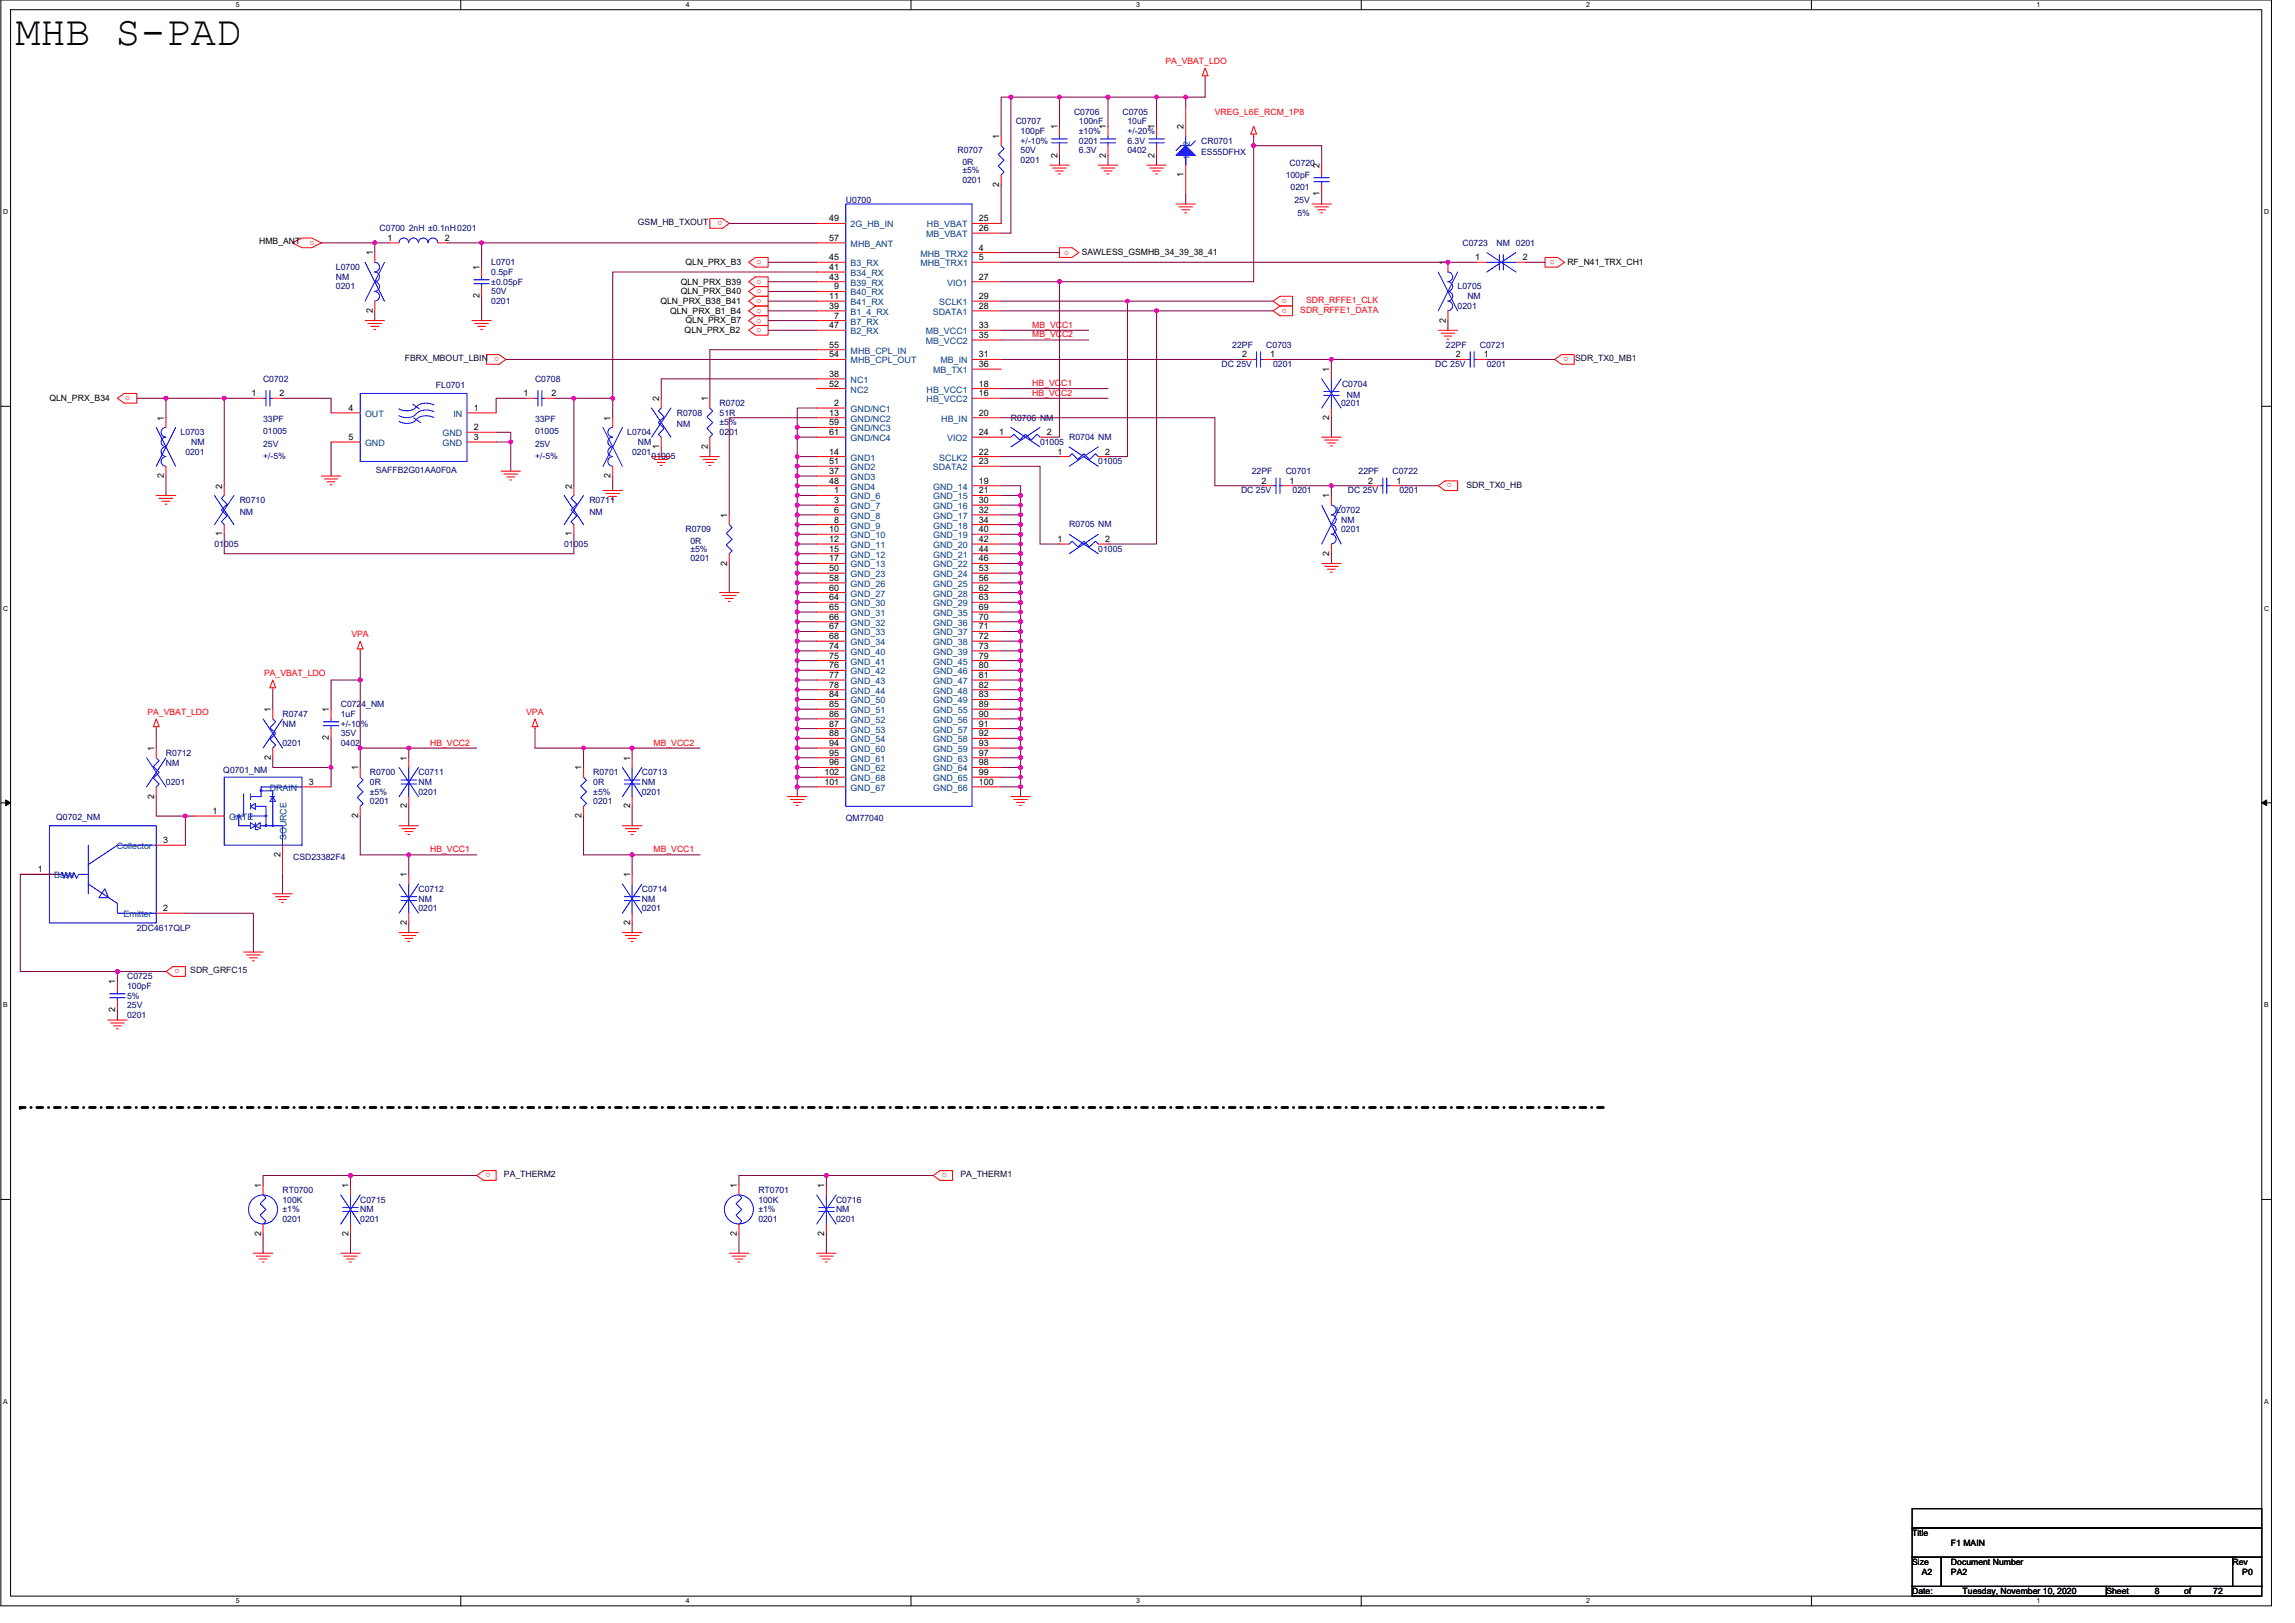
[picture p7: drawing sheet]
<svg xmlns="http://www.w3.org/2000/svg" width="420mm" height="297mm" viewBox="0 0 420 297" stroke-linecap="round" stroke-linejoin="round" font-family="sans-serif">
<defs><g id="words">
<text font-size="7.6" x="2.8" y="8.1">MHB S-PAD</text>
<g font-size="1.6" fill="#f00">
<text x="213.3" y="11.7">PA_VBAT_LDO</text>
<text x="222.4" y="21">VREG_L6E_RCM_1P8</text>
<text x="132.3" y="40.5" transform="rotate(180 132.3 40.5)">o</text>
<text x="57.6" y="44" transform="rotate(180 57.6 44)">o</text>
<text x="194.8" y="46.6">o</text>
<text x="138.5" y="48.4">o</text>
<text x="138.5" y="51.9">o</text>
<text x="138.5" y="53.7">o</text>
<text x="283.7" y="48.4">o</text>
<text x="138.5" y="55.5">o</text>
<text x="138.5" y="57.3">o</text>
<text x="138.5" y="59">o</text>
<text x="189" y="60">MB_VCC1</text>
<text x="235.6" y="54.7" transform="rotate(180 235.6 54.7)">o</text>
<text x="235.6" y="56.5" transform="rotate(180 235.6 56.5)">o</text>
<text x="238.1" y="57.3">SDR_RFFE1_DATA</text>
<text x="239.1" y="55.5">SDR_RFFE1_CLK</text>
<text x="91.4" y="65.4" transform="rotate(180 91.4 65.4)">o</text>
<text x="138.5" y="60.8">o</text>
<text x="189" y="61.8">MB_VCC2</text>
<text x="287.1" y="65.4" transform="rotate(180 287.1 65.4)">o</text>
<text x="189" y="70.7">HB_VCC1</text>
<text x="22.9" y="73.3">o</text>
<text x="189" y="72.4">HB_VCC2</text>
<text x="265.8" y="88.5" transform="rotate(180 265.8 88.5)">o</text>
<text x="64.3" y="116.6">VPA</text>
<text x="48.3" y="123.7">PA_VBAT_LDO</text>
<text x="27" y="130.9">PA_VBAT_LDO</text>
<text x="96.3" y="130.9">VPA</text>
<text x="78.7" y="136.4">HB_VCC2</text>
<text x="119.6" y="136.4">MB_VCC2</text>
<text x="78.7" y="156">HB_VCC1</text>
<text x="119.6" y="156">MB_VCC1</text>
<text x="32.9" y="177.4" transform="rotate(180 32.9 177.4)">o</text>
<text x="89.8" y="214.7" transform="rotate(180 89.8 214.7)">o</text>
<text x="173.3" y="214.7" transform="rotate(180 173.3 214.7)">o</text>
</g>
<g font-size="1.6" fill="#000080">
<text x="186" y="22.8">C0707</text>
<text x="196.6" y="21">C0706</text>
<text x="197.5" y="22.8">100nF</text>
<text x="205.5" y="21">C0705</text>
<text x="206.4" y="22.8">10uF</text>
<text x="175.3" y="28.1">R0707</text>
<text x="186.8" y="24.5">100pF</text>
<text x="186.8" y="29.9">0201</text>
<text x="186.8" y="28.1">50V</text>
<text x="186.8" y="26.3">+/-10%</text>
<text x="197.5" y="26.3">0201</text>
<text x="197.5" y="28.1">6.3V</text>
<text x="197.5" y="24.5">±10%</text>
<text x="206.4" y="28.1">0402</text>
<text x="206.4" y="26.3">6.3V</text>
<text x="206.4" y="24.5">+/-20%</text>
<text x="219.9" y="26.3">CR0701</text>
<text x="219.9" y="28.4">ES55DFHX</text>
<text x="176.2" y="30.2">0R</text>
<text x="176.2" y="31.6">±5%</text>
<text x="176.2" y="33.4">0201</text>
<text x="235.4" y="32.5">100pF</text>
<text x="236.1" y="30.4">C0720</text>
<text x="236.3" y="34.8">0201</text>
<text x="154.8" y="37.1">U0700</text>
<text x="237" y="37.1">25V</text>
<text x="237.5" y="39.5">5%</text>
<text x="69.5" y="42.3">C0700 2nH ±0.1nH0201</text>
<text x="267.7" y="45">C0723</text>
<text x="274" y="45">NM 0201</text>
<text x="61.5" y="49.4">L0700</text>
<text x="61.5" y="51.2">NM</text>
<text x="61.5" y="53">0201</text>
<text x="89.9" y="48.5">L0701</text>
<text x="89.9" y="50.3">0.5pF</text>
<text x="89.9" y="53.9">50V</text>
<text x="89.9" y="52.1">±0.05pF</text>
<text x="266.9" y="53">L0705</text>
<text x="89.9" y="55.6">0201</text>
<text x="266.9" y="56.5">0201</text>
<text x="268.6" y="54.8">NM</text>
<text x="225.6" y="63.6">22PF</text>
<text x="231.8" y="63.6">C0703</text>
<text x="264.7" y="63.6">22PF</text>
<text x="270.9" y="63.6">C0721</text>
<text x="48.2" y="69.9">C0702</text>
<text x="79.8" y="70.9">FL0701</text>
<text x="97.9" y="69.9">C0708</text>
<text x="223.7" y="67.2">DC 25V</text>
<text x="233.1" y="67.2">0201</text>
<text x="245.7" y="70.8">C0704</text>
<text x="262.8" y="67.2">DC 25V</text>
<text x="272.2" y="67.2">0201</text>
<text x="48.2" y="77.2">33PF</text>
<text x="97.9" y="77.2">33PF</text>
<text x="123.9" y="76.1">R0708</text>
<text x="131.7" y="74.3">R0702</text>
<text x="131.7" y="76.1">51R</text>
<text x="131.7" y="77.9">±5%</text>
<text x="185.1" y="77">R0706 NM</text>
<text x="245.5" y="74.3">0201</text>
<text x="246.6" y="72.9">NM</text>
<text x="33.1" y="79.7">L0703</text>
<text x="33.9" y="83.2">0201</text>
<text x="35" y="81.4">NM</text>
<text x="48.2" y="79.5">01005</text>
<text x="48.2" y="81.8">25V</text>
<text x="97.9" y="79.5">01005</text>
<text x="97.9" y="81.8">25V</text>
<text x="114.8" y="79.7">L0704</text>
<text x="115.7" y="83.2">0201</text>
<text x="116.8" y="81.4">NM</text>
<text x="123.9" y="78.2">NM</text>
<text x="131.7" y="79.7">0201</text>
<text x="190.4" y="81.4">01005</text>
<text x="195.7" y="80.5">R0704 NM</text>
<text x="48.2" y="84.1">+/-5%</text>
<text x="68.8" y="86.6">SAFFB2G01AA0F0A</text>
<text x="97.9" y="84.1">+/-5%</text>
<text x="119.3" y="84.1">01005</text>
<text x="201.1" y="85">01005</text>
<text x="229.2" y="86.8">22PF</text>
<text x="235.4" y="86.8">C0701</text>
<text x="248.7" y="86.8">22PF</text>
<text x="254.9" y="86.8">C0722</text>
<text x="43.9" y="92.1">R0710</text>
<text x="43.9" y="94.2">NM</text>
<text x="107.9" y="92.1">R0711</text>
<text x="107.9" y="94.2">NM</text>
<text x="227.2" y="90.3">DC 25V</text>
<text x="236.6" y="90.3">0201</text>
<text x="244.6" y="93.9">L0702</text>
<text x="245.5" y="95.7">NM</text>
<text x="246.8" y="90.3">DC 25V</text>
<text x="256.2" y="90.3">0201</text>
<text x="39.3" y="100.1">01005</text>
<text x="103.3" y="100.1">01005</text>
<text x="125.5" y="97.4">R0709</text>
<text x="126.4" y="99.6">0R</text>
<text x="126.4" y="101">±5%</text>
<text x="195.7" y="96.5">R0705 NM</text>
<text x="201.1" y="101">01005</text>
<text x="245.5" y="97.4">0201</text>
<text x="126.4" y="102.8">0201</text>
<text x="51.7" y="131.2">R0747</text>
<text x="62.4" y="129.4">C0724_NM</text>
<text x="62.4" y="131.2">1uF</text>
<text x="51.7" y="133">NM</text>
<text x="51.7" y="136.5">0201</text>
<text x="62.4" y="136.5">0402</text>
<text x="62.4" y="134.8">35V</text>
<text x="62.4" y="133">+/-10%</text>
<text x="30.4" y="138.3">R0712</text>
<text x="30.4" y="140.1">NM</text>
<text x="30.4" y="143.7">0201</text>
<text x="40.9" y="141.5">Q0701_NM</text>
<text x="67.7" y="141.9">R0700</text>
<text x="67.7" y="143.7">0R</text>
<text x="76.6" y="141.9">C0711</text>
<text x="76.6" y="143.7">NM</text>
<text x="108.6" y="141.9">R0701</text>
<text x="108.6" y="143.7">0R</text>
<text x="117.5" y="141.9">C0713</text>
<text x="117.5" y="143.7">NM</text>
<text x="67.7" y="145.4">±5%</text>
<text x="67.7" y="147.2">0201</text>
<text x="76.6" y="145.4">0201</text>
<text x="108.6" y="145.4">±5%</text>
<text x="108.6" y="147.2">0201</text>
<text x="117.5" y="145.4">0201</text>
<text x="10.3" y="150.1">Q0702_NM</text>
<text x="154.8" y="150.2">QM77040</text>
<text x="53.7" y="157.4">CSD23382F4</text>
<text x="76.6" y="163.2">C0712</text>
<text x="76.6" y="165">NM</text>
<text x="76.6" y="166.8">0201</text>
<text x="117.5" y="163.2">C0714</text>
<text x="117.5" y="165">NM</text>
<text x="117.5" y="166.8">0201</text>
<text x="25.1" y="170.3">2DC4617QLP</text>
<text x="23.3" y="179.2">C0725</text>
<text x="23.3" y="181">100pF</text>
<text x="23.3" y="184.6">25V</text>
<text x="23.3" y="182.8">5%</text>
<text x="23.3" y="186.3">0201</text>
<text x="51.7" y="218.3">RT0700</text>
<text x="51.7" y="220.1">100K</text>
<text x="51.7" y="221.9">±1%</text>
<text x="65.9" y="220.1">C0715</text>
<text x="65.9" y="221.9">NM</text>
<text x="138.8" y="218.3">RT0701</text>
<text x="138.8" y="220.1">100K</text>
<text x="138.8" y="221.9">±1%</text>
<text x="153.1" y="220.1">C0716</text>
<text x="153.1" y="221.9">NM</text>
<text x="51.7" y="223.7">0201</text>
<text x="65.9" y="223.7">0201</text>
<text x="138.8" y="223.7">0201</text>
<text x="153.1" y="223.7">0201</text>
</g>
<g font-size="1.6">
<text x="193.6" y="23.6" transform="rotate(-90 193.6 23.6)">1</text>
<text x="202.5" y="23.6" transform="rotate(-90 202.5 23.6)">1</text>
<text x="211.4" y="23.6" transform="rotate(-90 211.4 23.6)">1</text>
<text x="216.7" y="23.6" transform="rotate(-90 216.7 23.6)">2</text>
<text x="182.9" y="25.4" transform="rotate(-90 182.9 25.4)">1</text>
<text x="193.6" y="28.8" transform="rotate(-90 193.6 28.8)">2</text>
<text x="202.5" y="28.8" transform="rotate(-90 202.5 28.8)">2</text>
<text x="211.4" y="28.8" transform="rotate(-90 211.4 28.8)">2</text>
<text x="182.9" y="34.2" transform="rotate(-90 182.9 34.2)">2</text>
<text x="216.7" y="32.4" transform="rotate(-90 216.7 32.4)">1</text>
<text x="241.6" y="35.9" transform="rotate(-90 241.6 35.9)">1</text>
<text x="241.6" y="30.8" transform="rotate(-90 241.6 30.8)">2</text>
<text x="151.8" y="40.5">49</text>
<text x="179.2" y="40.5">25</text>
<text x="47.4" y="44.6">HMB_ANT</text>
<text x="68.2" y="46.8" transform="rotate(-90 68.2 46.8)">1</text>
<text x="70.9" y="44.1">1</text>
<text x="81.4" y="44.1">2</text>
<text x="151.8" y="47.6">45</text>
<text x="151.8" y="44.1">57</text>
<text x="179.2" y="42.3">26</text>
<text x="179.2" y="45.8">4</text>
<text x="179.2" y="47.6">5</text>
<text x="198" y="46.8">SAWLESS_GSMHB_34_39_38_41</text>
<text x="270.1" y="47.6">1</text>
<text x="278.8" y="47.6">2</text>
<text x="87.8" y="49.4" transform="rotate(-90 87.8 49.4)">1</text>
<text x="124.6" y="52.1">QLN_PRX_B39</text>
<text x="124.6" y="53.9">QLN_PRX_B40</text>
<text x="125.5" y="48.5">QLN_PRX_B3</text>
<text x="151.8" y="49.4">41</text>
<text x="151.8" y="51.2">43</text>
<text x="152.7" y="53">9</text>
<text x="179.2" y="51.2">27</text>
<text x="264.7" y="48.5" transform="rotate(-90 264.7 48.5)">1</text>
<text x="286.9" y="48.5">RF_N41_TRX_CH1</text>
<text x="68.2" y="57.3" transform="rotate(-90 68.2 57.3)">2</text>
<text x="87.8" y="54.6" transform="rotate(-90 87.8 54.6)">2</text>
<text x="120.9" y="55.6">QLN_PRX_B38_B41</text>
<text x="122.7" y="57.4">QLN_PRX_B1_B4</text>
<text x="125.5" y="59.2">QLN_PRX_B7</text>
<text x="151.8" y="54.7">11</text>
<text x="151.8" y="56.5">39</text>
<text x="152.7" y="58.3">7</text>
<text x="179.2" y="54.7">29</text>
<text x="179.2" y="56.5">28</text>
<text x="264.7" y="59.1" transform="rotate(-90 264.7 59.1)">2</text>
<text x="125.3" y="61">QLN_PRX_B2</text>
<text x="151.8" y="60.1">47</text>
<text x="151.8" y="65.4">54</text>
<text x="151.8" y="63.6">55</text>
<text x="179.2" y="60.1">33</text>
<text x="179.2" y="61.8">35</text>
<text x="179.2" y="65.4">31</text>
<text x="227.4" y="65.4">2</text>
<text x="232.5" y="65.4">1</text>
<text x="266.5" y="65.4">2</text>
<text x="271.7" y="65.4">1</text>
<text x="151.8" y="70.7">52</text>
<text x="151.8" y="69">38</text>
<text x="179.2" y="67.2">36</text>
<text x="179.2" y="70.7">18</text>
<text x="243.4" y="68.1" transform="rotate(-90 243.4 68.1)">1</text>
<text x="9" y="73.4">QLN_PRX_B34</text>
<text x="30" y="77" transform="rotate(-90 30 77)">1</text>
<text x="46" y="72.5">1</text>
<text x="51.2" y="72.5">2</text>
<text x="63.8" y="75.2">4</text>
<text x="86.8" y="75.2">1</text>
<text x="95.8" y="72.5">1</text>
<text x="101" y="72.5">2</text>
<text x="111.8" y="77" transform="rotate(-90 111.8 77)">1</text>
<text x="120.7" y="73.4" transform="rotate(-90 120.7 73.4)">2</text>
<text x="129.6" y="73.4" transform="rotate(-90 129.6 73.4)">1</text>
<text x="151.8" y="76.1">13</text>
<text x="151.8" y="77.9">59</text>
<text x="152.7" y="74.3">2</text>
<text x="179.2" y="76.1">20</text>
<text x="179.2" y="72.5">16</text>
<text x="243.4" y="76.8" transform="rotate(-90 243.4 76.8)">2</text>
<text x="63.8" y="80.5">5</text>
<text x="86.8" y="78.7">2</text>
<text x="86.8" y="80.5">3</text>
<text x="120.7" y="82.2" transform="rotate(-90 120.7 82.2)">1</text>
<text x="129.6" y="82.2" transform="rotate(-90 129.6 82.2)">2</text>
<text x="151.8" y="83.2">14</text>
<text x="151.8" y="79.6">61</text>
<text x="179.2" y="83.2">22</text>
<text x="179.2" y="79.6">24</text>
<text x="182.9" y="79.6">1</text>
<text x="191.7" y="79.6">2</text>
<text x="193.6" y="83.2">1</text>
<text x="202.3" y="83.2">2</text>
<text x="30" y="87.5" transform="rotate(-90 30 87.5)">2</text>
<text x="40.7" y="89.4" transform="rotate(-90 40.7 89.4)">2</text>
<text x="104.7" y="89.4" transform="rotate(-90 104.7 89.4)">2</text>
<text x="111.8" y="87.5" transform="rotate(-90 111.8 87.5)">2</text>
<text x="151.8" y="86.7">37</text>
<text x="151.8" y="88.5">48</text>
<text x="151.8" y="85">51</text>
<text x="179.2" y="88.5">19</text>
<text x="179.2" y="85">23</text>
<text x="230.9" y="88.5">2</text>
<text x="236.1" y="88.5">1</text>
<text x="250.5" y="88.5">2</text>
<text x="255.7" y="88.5">1</text>
<text x="133.1" y="94.8" transform="rotate(-90 133.1 94.8)">1</text>
<text x="152.7" y="90.3">1</text>
<text x="152.7" y="92.1">3</text>
<text x="152.7" y="93.9">6</text>
<text x="152.7" y="95.6">8</text>
<text x="179.2" y="90.3">21</text>
<text x="179.2" y="92.1">30</text>
<text x="179.2" y="93.9">32</text>
<text x="179.2" y="95.6">34</text>
<text x="243.4" y="91.2" transform="rotate(-90 243.4 91.2)">1</text>
<text x="40.7" y="98.2" transform="rotate(-90 40.7 98.2)">1</text>
<text x="104.7" y="98.2" transform="rotate(-90 104.7 98.2)">1</text>
<text x="151.8" y="97.4">10</text>
<text x="151.8" y="99.2">12</text>
<text x="151.8" y="101">15</text>
<text x="179.2" y="97.4">40</text>
<text x="179.2" y="99.2">42</text>
<text x="179.2" y="101">44</text>
<text x="193.6" y="99.2">1</text>
<text x="202.3" y="99.2">2</text>
<text x="243.4" y="101.7" transform="rotate(-90 243.4 101.7)">2</text>
<text x="133.1" y="103.5" transform="rotate(-90 133.1 103.5)">2</text>
<text x="151.8" y="102.7">17</text>
<text x="151.8" y="104.5">50</text>
<text x="151.8" y="106.3">58</text>
<text x="179.2" y="102.7">46</text>
<text x="179.2" y="104.5">53</text>
<text x="179.2" y="106.3">56</text>
<text x="151.8" y="108.1">60</text>
<text x="151.8" y="109.9">64</text>
<text x="151.8" y="111.6">65</text>
<text x="151.8" y="113.4">66</text>
<text x="179.2" y="108.1">62</text>
<text x="179.2" y="109.9">63</text>
<text x="179.2" y="111.6">69</text>
<text x="179.2" y="113.4">70</text>
<text x="151.8" y="115.2">67</text>
<text x="151.8" y="117">68</text>
<text x="151.8" y="118.7">74</text>
<text x="179.2" y="115.2">71</text>
<text x="179.2" y="117">72</text>
<text x="179.2" y="118.7">73</text>
<text x="151.8" y="120.5">75</text>
<text x="151.8" y="122.3">76</text>
<text x="151.8" y="124.1">77</text>
<text x="151.8" y="125.9">78</text>
<text x="179.2" y="120.5">79</text>
<text x="179.2" y="122.3">80</text>
<text x="179.2" y="124.1">81</text>
<text x="179.2" y="125.9">82</text>
<text x="49.6" y="130.3" transform="rotate(-90 49.6 130.3)">1</text>
<text x="60.2" y="130.3" transform="rotate(-90 60.2 130.3)">1</text>
<text x="151.8" y="127.6">84</text>
<text x="151.8" y="129.4">85</text>
<text x="151.8" y="131.2">86</text>
<text x="179.2" y="127.6">83</text>
<text x="179.2" y="129.4">89</text>
<text x="179.2" y="131.2">90</text>
<text x="28.2" y="137.4" transform="rotate(-90 28.2 137.4)">1</text>
<text x="60.2" y="135.5" transform="rotate(-90 60.2 135.5)">2</text>
<text x="151.8" y="133">87</text>
<text x="151.8" y="134.7">88</text>
<text x="151.8" y="136.5">94</text>
<text x="179.2" y="133">91</text>
<text x="179.2" y="134.7">92</text>
<text x="179.2" y="136.5">93</text>
<text x="49.6" y="139.1" transform="rotate(-90 49.6 139.1)">2</text>
<text x="56.5" y="143.6">3</text>
<text x="65.6" y="141" transform="rotate(-90 65.6 141)">1</text>
<text x="74.5" y="139.2" transform="rotate(-90 74.5 139.2)">1</text>
<text x="106.5" y="141" transform="rotate(-90 106.5 141)">1</text>
<text x="115.3" y="139.2" transform="rotate(-90 115.3 139.2)">1</text>
<text x="150.9" y="143.6">101</text>
<text x="150.9" y="141.9">102</text>
<text x="151.8" y="138.3">95</text>
<text x="151.8" y="140.1">96</text>
<text x="179.2" y="138.3">97</text>
<text x="179.2" y="140.1">98</text>
<text x="179.2" y="141.9">99</text>
<text x="179.2" y="143.6">100</text>
<text x="28.2" y="146.2" transform="rotate(-90 28.2 146.2)">2</text>
<text x="38.9" y="149">1</text>
<text x="65.6" y="149.7" transform="rotate(-90 65.6 149.7)">2</text>
<text x="74.5" y="148" transform="rotate(-90 74.5 148)">2</text>
<text x="106.5" y="149.7" transform="rotate(-90 106.5 149.7)">2</text>
<text x="115.3" y="148" transform="rotate(-90 115.3 148)">2</text>
<text x="29.9" y="154.3">3</text>
<text x="6.9" y="159.6">1</text>
<text x="51.3" y="156.8" transform="rotate(-90 51.3 156.8)">2</text>
<text x="74.5" y="160.5" transform="rotate(-90 74.5 160.5)">1</text>
<text x="115.3" y="160.5" transform="rotate(-90 115.3 160.5)">1</text>
<text x="29.9" y="166.8">2</text>
<text x="74.5" y="169.3" transform="rotate(-90 74.5 169.3)">2</text>
<text x="115.3" y="169.3" transform="rotate(-90 115.3 169.3)">2</text>
<text x="21.1" y="185.3" transform="rotate(-90 21.1 185.3)">2</text>
<text x="21.1" y="180.1" transform="rotate(-90 21.1 180.1)">1</text>
<text x="47.8" y="217.4" transform="rotate(-90 47.8 217.4)">1</text>
<text x="63.8" y="217.4" transform="rotate(-90 63.8 217.4)">1</text>
<text x="134.9" y="217.4" transform="rotate(-90 134.9 217.4)">1</text>
<text x="150.9" y="217.4" transform="rotate(-90 150.9 217.4)">1</text>
<text x="47.8" y="226.2" transform="rotate(-90 47.8 226.2)">2</text>
<text x="63.8" y="226.2" transform="rotate(-90 63.8 226.2)">2</text>
<text x="134.9" y="226.2" transform="rotate(-90 134.9 226.2)">2</text>
<text x="150.9" y="226.2" transform="rotate(-90 150.9 226.2)">2</text>
<text x="350.1" y="281.1">Title</text>
<text x="350.1" y="286.4">Size</text>
<text x="357.2" y="286.4">Document Number</text>
<text x="357.2" y="282.9">F1 MAIN</text>
<text x="408.7" y="286.4">Rev</text>
<text x="350.1" y="291.8">Date:</text>
<text x="351.8" y="288.2">A2</text>
<text x="357.2" y="288.2">PA2</text>
<text x="359.3" y="291.8">Tuesday, November 10, 2020</text>
<text x="385.6" y="291.8">Sheet</text>
<text x="394.5" y="291.8">8</text>
<text x="399.8" y="291.8">of</text>
<text x="405.2" y="291.8">72</text>
<text x="410.5" y="288.2">P0</text>
</g>
<g font-size="1.6" fill="#004080">
<text x="217.8" y="29.3" transform="rotate(-90 217.8 29.3)">1</text>
<text x="217.8" y="26.7" transform="rotate(-90 217.8 26.7)">2</text>
<text x="155.7" y="41.6">2G_HB_IN</text>
<text x="169.7" y="41.6">HB_VBAT</text>
<text x="155.7" y="45.2">MHB_ANT</text>
<text x="168.5" y="46.9">MHB_TRX2</text>
<text x="169.5" y="43.4">MB_VBAT</text>
<text x="155.7" y="50.5">B34_RX</text>
<text x="155.7" y="52.3">B39_RX</text>
<text x="155.7" y="48.7">B3_RX</text>
<text x="168.5" y="48.7">MHB_TRX1</text>
<text x="173.4" y="52.3">VIO1</text>
<text x="155.7" y="59.4">B7_RX</text>
<text x="155.7" y="54.1">B40_RX</text>
<text x="155.7" y="55.8">B41_RX</text>
<text x="155.7" y="57.6">B1_4_RX</text>
<text x="170.8" y="57.6">SDATA1</text>
<text x="172" y="55.8">SCLK1</text>
<text x="155.7" y="61.2">B2_RX</text>
<text x="155.7" y="64.7">MHB_CPL_IN</text>
<text x="169.5" y="61.2">MB_VCC1</text>
<text x="169.5" y="62.9">MB_VCC2</text>
<text x="155.7" y="71.8">NC2</text>
<text x="155.7" y="66.5">MHB_CPL_OUT</text>
<text x="155.7" y="70.1">NC1</text>
<text x="169.6" y="71.8">HB_VCC1</text>
<text x="170.8" y="68.3">MB_TX1</text>
<text x="172.2" y="66.5">MB_IN</text>
<text x="66.8" y="76.3">OUT</text>
<text x="83" y="76.3">IN</text>
<text x="155.7" y="75.4">GND/NC1</text>
<text x="155.7" y="77.2">GND/NC2</text>
<text x="169.6" y="73.6">HB_VCC2</text>
<text x="172.3" y="77.2">HB_IN</text>
<text x="66.8" y="81.6">GND</text>
<text x="81" y="79.8">GND</text>
<text x="81" y="81.6">GND</text>
<text x="155.7" y="79">GND/NC3</text>
<text x="155.7" y="80.7">GND/NC4</text>
<text x="173.4" y="80.7">VIO2</text>
<text x="155.7" y="84.3">GND1</text>
<text x="155.7" y="87.8">GND3</text>
<text x="155.7" y="89.6">GND4</text>
<text x="155.7" y="86.1">GND2</text>
<text x="170.8" y="86.1">SDATA2</text>
<text x="170.8" y="89.6">GND_14</text>
<text x="172" y="84.3">SCLK2</text>
<text x="155.7" y="91.4">GND_6</text>
<text x="155.7" y="93.2">GND_7</text>
<text x="155.7" y="95">GND_8</text>
<text x="170.8" y="91.4">GND_15</text>
<text x="170.8" y="93.2">GND_16</text>
<text x="170.8" y="95">GND_17</text>
<text x="155.7" y="96.7">GND_9</text>
<text x="155.7" y="98.5">GND_10</text>
<text x="155.7" y="100.3">GND_11</text>
<text x="170.8" y="96.7">GND_18</text>
<text x="170.8" y="98.5">GND_19</text>
<text x="170.8" y="100.3">GND_20</text>
<text x="155.7" y="102.1">GND_12</text>
<text x="155.7" y="103.8">GND_13</text>
<text x="155.7" y="105.6">GND_23</text>
<text x="155.7" y="107.4">GND_26</text>
<text x="170.8" y="102.1">GND_21</text>
<text x="170.8" y="103.8">GND_22</text>
<text x="170.8" y="105.6">GND_24</text>
<text x="170.8" y="107.4">GND_25</text>
<text x="155.7" y="109.2">GND_27</text>
<text x="155.7" y="111">GND_30</text>
<text x="155.7" y="112.7">GND_31</text>
<text x="170.8" y="109.2">GND_28</text>
<text x="170.8" y="111">GND_29</text>
<text x="170.8" y="112.7">GND_35</text>
<text x="155.7" y="114.5">GND_32</text>
<text x="155.7" y="116.3">GND_33</text>
<text x="155.7" y="118.1">GND_34</text>
<text x="155.7" y="119.8">GND_40</text>
<text x="170.8" y="114.5">GND_36</text>
<text x="170.8" y="116.3">GND_37</text>
<text x="170.8" y="118.1">GND_38</text>
<text x="170.8" y="119.8">GND_39</text>
<text x="155.7" y="121.6">GND_41</text>
<text x="155.7" y="123.4">GND_42</text>
<text x="155.7" y="125.2">GND_43</text>
<text x="170.8" y="121.6">GND_45</text>
<text x="170.8" y="123.4">GND_46</text>
<text x="170.8" y="125.2">GND_47</text>
<text x="155.7" y="127">GND_44</text>
<text x="155.7" y="128.7">GND_50</text>
<text x="155.7" y="130.5">GND_51</text>
<text x="170.8" y="127">GND_48</text>
<text x="170.8" y="128.7">GND_49</text>
<text x="170.8" y="130.5">GND_55</text>
<text x="155.7" y="132.3">GND_52</text>
<text x="155.7" y="134.1">GND_53</text>
<text x="155.7" y="135.8">GND_54</text>
<text x="155.7" y="137.6">GND_60</text>
<text x="170.8" y="132.3">GND_56</text>
<text x="170.8" y="134.1">GND_57</text>
<text x="170.8" y="135.8">GND_58</text>
<text x="170.8" y="137.6">GND_59</text>
<text x="155.7" y="139.4">GND_61</text>
<text x="155.7" y="141.2">GND_62</text>
<text x="155.7" y="143">GND_68</text>
<text x="170.8" y="139.4">GND_63</text>
<text x="170.8" y="141.2">GND_64</text>
<text x="170.8" y="143">GND_65</text>
<text x="49.4" y="144.7">DRAIN</text>
<text x="155.7" y="144.7">GND_67</text>
<text x="170.8" y="144.7">GND_66</text>
<text x="21.4" y="155.4">Collector</text>
<text x="41.9" y="150.1">GATE</text>
<text x="52.5" y="153.8" transform="rotate(-90 52.5 153.8)">SOURCE</text>
<text x="9.9" y="160.7">Base</text>
<text x="22.6" y="167.9">Emitter</text>
</g>
<g font-size="1.6" fill="#000040">
<text x="116.8" y="41.3">GSM_HB_TXOUT</text>
<text x="74.1" y="66.1">FBRX_MBOUT_LBIN</text>
<text x="288.4" y="66.1">SDR_TX0_MB1</text>
<text x="268.5" y="89.3">SDR_TX0_HB</text>
<text x="34.8" y="178.2">SDR_GRFC15</text>
<text x="92.3" y="215.5">PA_THERM2</text>
<text x="175.8" y="215.5">PA_THERM1</text>
</g>
<g font-size="1.3">
<text x="43.1" y="1.3">5</text>
<text x="125.6" y="1.3">4</text>
<text x="208" y="1.3">3</text>
<text x="290.4" y="1.3">2</text>
<text x="372.8" y="1.3">1</text>
<text x=".6" y="39.2">D</text>
<text x="414.5" y="39.2">D</text>
<text x=".6" y="111.8">C</text>
<text x="414.5" y="111.8">C</text>
<text x=".6" y="184.4">B</text>
<text x="414.5" y="184.4">B</text>
<text x=".6" y="256.9">A</text>
<text x="414.5" y="256.9">A</text>
<text x="43.1" y="293.5">5</text>
<text x="125.6" y="293.5">4</text>
<text x="208" y="293.5">3</text>
<text x="290.4" y="293.5">2</text>
<text x="372.8" y="293.5">1</text>
</g>
</g></defs>
<path d="M.2 0h415.7v293.9h-415.7zM1.9 1.8h412.2v290.3h-412.2z" fill="none" stroke="#000" stroke-width=".18"/>
<g fill="#fff">
<path d="M43.1 .2h.7v1.4h-.7z"/>
<path d="M43.1 292.3h.7v1.4h-.7z"/>
</g>
<path d="M84.4 0v1.8M84.4 292.1v1.8" fill="none" stroke="#000" stroke-width=".18"/>
<g fill="#fff">
<path d="M125.6 .2h.7v1.4h-.7z"/>
<path d="M125.6 292.3h.7v1.4h-.7z"/>
</g>
<path d="M166.8 0v1.8M166.8 292.1v1.8" fill="none" stroke="#000" stroke-width=".18"/>
<g fill="#fff">
<path d="M208 .2h.7v1.4h-.7z"/>
<path d="M208 292.3h.7v1.4h-.7z"/>
</g>
<path d="M249.2 0v1.8M249.2 292.1v1.8" fill="none" stroke="#000" stroke-width=".18"/>
<g fill="#fff">
<path d="M290.4 .2h.7v1.4h-.7z"/>
<path d="M290.4 292.3h.7v1.4h-.7z"/>
</g>
<path d="M331.6 0v1.8M331.6 292.1v1.8" fill="none" stroke="#000" stroke-width=".18"/>
<g fill="#fff">
<path d="M372.8 .2h.7v1.4h-.7z"/>
<path d="M372.8 292.3h.7v1.4h-.7z"/>
<path d="M.6 38.1h.9v1.4h-.9z"/>
<path d="M414.5 38.1h.9v1.4h-.9z"/>
<path d="M.6 110.6h.9v1.5h-.9z"/>
<path d="M414.5 110.6h.9v1.5h-.9z"/>
</g>
<path d="M.2 74.4h1.7M414.1 74.4h1.8" fill="none" stroke="#000" stroke-width=".18"/>
<g fill="#fff">
<path d="M.6 183.2h.8v1.4h-.8z"/>
<path d="M414.5 183.2h.9v1.4h-.9z"/>
</g>
<path d="M.2 146.9h1.7M414.1 146.9h1.8" fill="none" stroke="#000" stroke-width=".18"/>
<path d="M1 146.4l.9 .5-.9 .5zM414.1 146.9l.9-.5v1z" fill="#000" stroke="#000" stroke-width=".18"/>
<g fill="#fff">
<path d="M.6 255.8h.8v1.4h-.8z"/>
<path d="M414.5 255.8h.9v1.4h-.9z"/>
</g>
<path d="M.2 219.5h1.7M414.1 219.5h1.8M350.1 276.1h64v3.6h-64zM350.1 279.7h64v5.3h-64zM350.1 285h5.3v5.3h-5.3zM350.1 290.3h35.5v1.8h-35.5zM355.4 285h53.3v5.3h-53.3zM385.6 290.3h28.5v1.8h-28.5zM408.7 285h5.4v5.3h-5.4z" fill="none" stroke="#000" stroke-width=".18"/>
<path d="M3.7 202.7h.1M293.5 202.7h-289.8" fill="none" stroke="#000" stroke-width=".53" stroke-dasharray="1.1 1.1 0 1.1"/>
<g fill="none" stroke="#f00" stroke-width=".18">
<path d="M217.1 19.6v5.3M220.6 12.4l.6 1.5h-1.1zM220.6 13.9v.3M183.3 24.9v1.8M183.3 32v1.8M192.2 30.2h3.5M192.7 30.8h2.5M193.2 31.3h1.5M193.8 31.8h.3M194 23.1v1.8M194 26.7v1.7M201.1 30.2h3.5"/>
<path d="M201.6 30.8h2.5M202.1 31.3h1.5M202.7 31.8h.3M202.9 23.1v1.8M202.9 26.7v1.7M210 30.2h3.5M210.5 30.8h2.5M211 31.3h1.5M211.6 31.8h.3M211.7 23.1v1.8M211.7 26.7v1.7M215.3 37.3h3.6"/>
<path d="M215.8 37.9h2.5M216.4 38.4h1.4M216.9 38.9h.3M217.1 30.2v5.4M229.5 23.1l.5 1.4h-1zM229.5 24.5v.4M240.2 37.3h3.5M240.7 37.9h2.5M241.2 38.4h1.5M241.8 38.9h.3M242 33.8v1.8M242 30.2v1.8"/>
<path d="M53.5 44.4l1.8-.8h1.8l1.7 .8-1.7 .9h-1.8zM66.8 58.7h3.6M67.4 59.2h2.5M67.9 59.7h1.4M68.6 46.2v1.8M68.6 55.1v1.8M71.3 44.4h1.8M80.2 44.4h1.7M86.4 58.7h3.5M86.9 59.2h2.5M87.4 59.7h1.5M88.2 48.9v1.8"/>
<path d="M88.2 52.5v1.7M130 40h2.3l1.2 .9-1.2 .9h-2.3zM137.1 48l1.2-.9h2.3v1.8h-2.3zM137.1 51.6l1.2-.9h2.3v1.8h-2.3zM138.3 52.5l-1.2 .8 1.2 .9M138.3 54.2l-1.2 .9 1.2 .9M138.3 56l-1.2 .9 1.2 .9M138.3 57.8l-1.2 .9 1.2 .9M138.3 52.5h2.3v1.7h-2.3M138.3 54.2h2.3v1.8h-2.3M138.3 56h2.3v1.8h-2.3M138.3 57.8h2.3v1.8h-2.3"/>
<path d="M149.5 58.7h5.3M149.5 53.3h5.3M149.5 55.1h5.3M149.5 56.9h5.3M149.5 49.8h5.3M149.5 51.6h5.3M149.5 48h5.3M149.5 40.9h5.3M149.5 44.4h5.3M178 46.2h5.3M178 48h5.3M178 40.9h5.3"/>
<path d="M178 42.7h5.3M178 51.6h5.3M178 56.9h5.3M178 55.1h5.3M194 45.3h2.3l1.2 .9-1.2 .9h-2.3zM233.1 55.1l1.2-.9h2.3v1.8h-2.3zM233.1 56.9l1.2-.9h2.3v1.8h-2.3zM265.1 48v1.8M265.1 56.9v1.8M270.4 48h1.8M277.5 48h1.8M282.9 47.1h2.3l1.2 .9-1.2 .9h-2.3z"/>
<path d="M21.5 72.9l1.2-.9h2.4v1.8h-2.4zM30.4 76.5v1.7M46.4 72.9h1.8M49.9 72.9h1.8M60.6 75.6h5.3M68.4 60.3h.4M85.5 75.6h5.3M85.5 79.1h5.3M88 60.3h.3M89.1 64.9h2.3l1.2 .9-1.2 .9h-2.3zM96.2 72.9h1.7M99.7 72.9h1.8"/>
<path d="M112.2 76.5v1.7M121.1 72.9v1.8M130 72.9v1.8M137.1 60.5l1.2-.9h2.3v1.7h-2.3zM149.5 74.7h5.3M149.5 76.5h5.3M149.5 60.5h5.3M149.5 71.1h5.3M149.5 65.8h5.3M149.5 64h5.3M149.5 78.2h5.3M149.5 69.3h5.3"/>
<path d="M178 72.9h5.3M178 71.1h5.3M178 76.5h5.3M178 65.8h5.3M178 60.5h5.3M178 62.2h5.3M178 67.6h5.3M227.7 65.8h1.8M231.3 65.8h1.8M243.7 67.6v1.7M243.7 74.7v1.8M263.3 60.5h3.6"/>
<path d="M263.8 61h2.5M264.4 61.5h1.4M264.9 62.1h.3M266.9 65.8h1.7M270.4 65.8h1.8M284.6 65.8l1.3-.9h2.3v1.8h-2.3zM28.6 90.7h3.6M29.1 91.2h2.5M29.7 91.7h1.4M30.2 92.3h.4M30.4 85.3v1.8M41.1 96v1.8"/>
<path d="M41.1 88.9v1.8M58.8 87.1h3.6M59.4 87.7h2.5M59.9 88.2h1.4M60.4 88.7h.4M60.6 80.9h5.3M85.5 80.9h5.3M91.7 86.2h3.6M92.3 86.8h2.5M92.8 87.3h1.4M93.3 87.8h.4M105.1 96v1.8"/>
<path d="M105.1 88.9v1.8M110.4 89.8h3.6M110.9 90.3h2.5M111.5 90.8h1.4M112 91.4h.3M112.2 85.3v1.8M119.3 83.6h3.5M119.8 84.1h2.5M120.3 84.6h1.5M120.9 85.2h.3M121.1 80v1.8M128.2 83.6h3.5"/>
<path d="M128.7 84.1h2.5M129.2 84.6h1.5M129.8 85.2h.3M130 80v1.8M133.5 94.2v1.8M149.5 83.6h5.3M149.5 87.1h5.3M149.5 88.9h5.3M149.5 85.3h5.3M149.5 80h5.3M149.5 90.7h5.3M149.5 92.5h5.3"/>
<path d="M149.5 94.2h5.3M149.5 96h5.3M149.5 97.8h5.3M149.5 99.6h5.3M178 80h7.1M178 83.6h5.3M178 85.3h5.3M178 88.9h5.3M178 90.7h5.3M178 92.5h5.3M178 94.2h5.3M178 96h5.3"/>
<path d="M178 97.8h5.3M178 99.6h5.3M190.4 80h1.8M194 83.6h1.7M194 99.6h1.7M201.1 83.6h1.8M201.1 99.6h1.8M231.3 88.9h1.8M234.9 88.9h1.7M242 80h3.5M242.5 80.5h2.5M243 81.1h1.5"/>
<path d="M243.6 81.6h.3M243.7 90.7v1.8M243.7 99.6v1.7M250.9 88.9h1.7M254.4 88.9h1.8M263.3 88.9l1.3-.9h2.3v1.8h-2.3zM65.9 117.3l.6 1.5h-1.1zM65.9 118.8v.3M131.7 108.5h3.6M132.3 109h2.5M132.8 109.5h1.4M133.3 110.1h.4"/>
<path d="M133.5 101.3v1.8M149.5 101.3h5.3M149.5 103.1h5.3M149.5 104.9h5.3M149.5 106.7h5.3M149.5 108.5h5.3M149.5 110.2h5.3M149.5 112h5.3M149.5 113.8h5.3M149.5 115.6h5.3M149.5 117.3h5.3M149.5 119.1h5.3"/>
<path d="M178 101.3h5.3M178 103.1h5.3M178 104.9h5.3M178 106.7h5.3M178 108.5h5.3M178 110.2h5.3M178 112h5.3M178 113.8h5.3M178 115.6h5.3M178 117.3h5.3M178 119.1h5.3M242 103.1h3.5"/>
<path d="M242.5 103.7h2.5M243 104.2h1.5M243.6 104.7h.3M28.6 133v.3M28.6 131.6l.5 1.4h-1zM28.6 136.9v1.8M49.9 129.8v1.8M49.9 136.9v1.8M49.9 124.5l.6 1.4h-1.1zM49.9 125.9v.3M60.6 129.8v1.8M60.6 133.3v1.8"/>
<path d="M74.8 138.7v1.8M97.9 131.6l.6 1.4h-1.1zM97.9 133v.4M115.7 138.7v1.8M149.5 120.9h5.3M149.5 122.7h5.3M149.5 124.5h5.3M149.5 126.2h5.3M149.5 128h5.3M149.5 129.8h5.3M149.5 131.6h5.3M149.5 133.3h5.3"/>
<path d="M149.5 135.1h5.3M149.5 136.9h5.3M149.5 138.7h5.3M178 120.9h5.3M178 122.7h5.3M178 124.5h5.3M178 126.2h5.3M178 128h5.3M178 129.8h5.3M178 131.6h5.3M178 133.3h5.3M178 135.1h5.3"/>
<path d="M178 136.9h5.3M178 138.7h5.3M28.6 154.7h5.3M28.6 144v1.8M35.7 149.4h5.4M51.7 154.7v5.3M55.3 144h5.3M65.9 140.5v1.7M65.9 147.6v1.8M73.1 151.1h3.5M73.6 151.7h2.5M74.1 152.2h1.5"/>
<path d="M74.7 152.7h.3M74.8 145.8v1.8M106.8 140.5v1.7M106.8 147.6v1.8M114 151.1h3.5M114.5 151.7h2.5M115 152.2h1.4M115.6 152.7h.3M115.7 145.8v1.8M144.2 145.8h3.5M144.7 146.3h2.5M145.2 146.9h1.5"/>
<path d="M145.8 147.4h.3M149.5 140.5h5.3M149.5 144h5.3M149.5 142.2h5.3M178 140.5h5.3M178 142.2h5.3M178 144h5.3M185.1 145.8h3.5M185.6 146.3h2.5M186.1 146.9h1.5M186.7 147.4h.3M3.7 160h5.3"/>
<path d="M21.5 179.6v1.8M28.6 167.1h5.3M30.4 177.8l1.2-.9h2.3v1.8h-2.3zM44.6 174.2h3.6M45.1 174.8h2.5M45.7 175.3h1.4M46.2 175.9h.4M49.9 163.6h3.6M50.5 164.1h2.5M51 164.6h1.4M51.6 165.2h.3M73.1 170.7h3.5"/>
<path d="M73.6 171.2h2.5M74.1 171.7h1.5M74.7 172.3h.3M74.8 160v1.8M74.8 167.1v1.8M114 170.7h3.5M114.5 171.2h2.5M115 171.7h1.4M115.6 172.3h.3M115.7 160v1.8M115.7 167.1v1.8M19.7 186.7h3.6"/>
<path d="M20.2 187.2h2.5M20.8 187.7h1.4M21.3 188.3h.4M21.5 183.1v1.8M48.2 216.9v1.8M64.2 216.9v1.8M87.3 215.1l1.2-.9h2.3v1.8h-2.3zM135.3 216.9v1.8M151.3 216.9v1.8M170.8 215.1l1.3-.9h2.3v1.8h-2.3zM46.4 229.4h3.5M46.9 229.9h2.5"/>
<path d="M47.4 230.4h1.5M48 231h.3M48.2 224v1.8M62.4 229.4h3.5M62.9 229.9h2.5M63.4 230.4h1.5M64 231h.3M64.2 224v1.8M133.5 229.4h3.6M134 229.9h2.5M134.6 230.4h1.4M135.1 231h.4"/>
<path d="M135.3 224v1.8M149.5 229.4h3.6M150 229.9h2.5M150.6 230.4h1.4M151.1 231h.4M151.3 224v1.8"/>
</g>
<g fill="none" stroke="#00f" stroke-width=".18">
<path d="M154.8 37.3h23.2v110.3h-23.2zM183.3 26.7l.5 .5-1 1.1 1 1-1 1.1 1 1.1-.5 .5M192.5 25.4h2.9M192.5 26.1h2.9M194 24.9v.5M194 26.1v.6M201.4 25.4h2.9M201.4 26.1h2.9M202.9 24.9v.5M202.9 26.1v.6M210.3 25.4h2.9M210.3 26.1h2.9"/>
<path d="M211.7 24.9v.5M211.7 26.1v.6M217.1 24.9v1.8M217.1 28.4v1.8M218.9 25.8l-.9 .9h-1.8l-.9 .9M240.5 33.3h2.9M240.5 32.5h2.9M242 33.3v.5M242 32v.5M66.8 48l3.6 7.1M68.6 48a.88 .88 0 0 1 .9 .9 .88 .88 0 0 1-.9 .9M68.6 49.8a.88 .88 0 0 1 .9 .9 .88 .88 0 0 1-.9 .8"/>
<path d="M68.6 51.6a.88 .88 0 0 1 .9 .8 .88 .88 0 0 1-.9 .9 .89 .89 0 0 1 .9 .9 .89 .89 0 0 1-.9 .9M70.4 48l-3.6 7.1M76.6 44.4a.89 .89 0 0 0-.9-.8 .89 .89 0 0 0-.9 .8 .88 .88 0 0 0-.9-.8 .88 .88 0 0 0-.8 .8M78.4 44.4a.88 .88 0 0 0-.9-.8 .88 .88 0 0 0-.9 .8M80.1 44.4a.88 .88 0 0 0-.8-.8 .88 .88 0 0 0-.9 .8M86.8 51.2h2.8M86.8 51.9h2.8M88.2 50.7v.5M88.2 51.9v.6M263.3 49.8l3.6 7.1M265.1 49.8a.88 .88 0 0 1 .8 .9 .88 .88 0 0 1-.8 .8M265.1 51.6a.88 .88 0 0 1 .8 .8 .88 .88 0 0 1-.8 .9 .89 .89 0 0 1 .8 .9 .89 .89 0 0 1-.8 .9 .89 .89 0 0 1 .8 .9 .89 .89 0 0 1-.8 .9"/>
<path d="M266.9 49.8l-3.6 7.1M272.2 46.2l5.3 3.6M272.2 48h2.3M274.5 46.6v2.8M275.2 46.6v2.8M275.2 48h2.3M277.5 46.2l-5.3 3.6M28.6 78.2l3.6 7.1M30.4 78.2a.88 .88 0 0 0-.9 .9 .88 .88 0 0 0 .9 .9 .89 .89 0 0 0-.9 .9 .89 .89 0 0 0 .9 .9 .89 .89 0 0 0-.9 .9 .89 .89 0 0 0 .9 .8M32.2 78.2l-3.6 7.1M48.2 72.9h.5M48.7 71.5v2.8"/>
<path d="M49.4 71.5v2.8M49.4 72.9h.5M65.9 72h19.6v12.5h-19.6zM75.6 74l1.2 .8M75.7 76.5l1.3 .8M76.2 76.8a2.57 2.57 0 0 1-3.1 .3M76.2 74.5a2.6 2.6 0 0 1-3.2 .3M76.2 75.7a2.56 2.56 0 0 1-3.2 .4M79.4 74.1a2.74 2.74 0 0 0-3.1 .4M79.4 76.4a2.74 2.74 0 0 0-3.1 .4M79.4 75.4a2.78 2.78 0 0 0-3.1 .3M97.9 72.9h.6"/>
<path d="M98.5 71.5v2.8M99.2 71.5v2.8M99.2 72.9h.5M110.4 78.2l3.6 7.1M112.2 78.2a.88 .88 0 0 0-.9 .9 .88 .88 0 0 0 .9 .9 .89 .89 0 0 0-.9 .9 .89 .89 0 0 0 .9 .9 .89 .89 0 0 0-.9 .9 .89 .89 0 0 0 .9 .8M114 78.2l-3.6 7.1M119.3 74.7l3.5 5.3M121.1 74.7l-.6 .5 1.1 1.1-1.1 1 1.1 1.1-1.1 1.1 .6 .5M122.8 74.7l-3.5 5.3M130 74.7l.5 .5-1.1 1.1 1.1 1-1.1 1.1 1.1 1.1-.5 .5M185.1 78.2l5.3 3.6M190.4 78.2l-5.3 3.6"/>
<path d="M229.5 65.8h.5M230 64.4v2.8M230.8 64.4v2.8M230.8 65.8h.5M242 69.3l3.5 5.4M242.3 71.6h2.9M242.3 72.4h2.9M243.7 69.3v2.3M243.7 72.4v2.3M245.5 69.3l-3.5 5.4M268.6 65.8h.6M269.2 64.4v2.8"/>
<path d="M269.9 64.4v2.8M269.9 65.8h.5M30.4 83.6a.88 .88 0 0 0-.9 .8 .88 .88 0 0 0 .9 .9M39.3 90.7l3.5 5.3M41.1 90.7l-.6 .5 1.1 1.1-1.1 1 1.1 1.1-1.1 1.1 .6 .5M42.8 90.7l-3.5 5.3M103.3 90.7l3.5 5.3M105.1 90.7l-.6 .5 1.1 1.1-1.1 1 1.1 1.1-1.1 1.1 .6 .5M106.8 90.7l-3.5 5.3M112.2 83.6a.88 .88 0 0 0-.9 .8 .88 .88 0 0 0 .9 .9M133.5 96l.5 .5-1 1.1 1 1.1-1 1 1 1.1-.5 .5M185.1 80l.5-.5 1.1 1 1-1 1.1 1 1.1-1 .5 .5"/>
<path d="M195.7 81.8l5.4 3.5M195.7 97.8l5.4 3.5M195.7 83.6l.6-.6 1 1.1 1.1-1.1 1.1 1.1 1-1.1 .6 .6M195.7 99.6l.6-.6 1 1.1 1.1-1.1 1.1 1.1 1-1.1 .6 .6M201.1 81.8l-5.4 3.5M201.1 97.8l-5.4 3.5M233.1 88.9h.5M233.6 87.5v2.8M234.3 87.5v2.8M234.3 88.9h.6M242 92.5l3.5 7.1M243.7 92.5a.88 .88 0 0 1 .9 .8 .88 .88 0 0 1-.9 .9"/>
<path d="M243.7 94.2a.88 .88 0 0 1 .9 .9 .88 .88 0 0 1-.9 .9M243.7 96a.88 .88 0 0 1 .9 .9 .88 .88 0 0 1-.9 .9M243.7 97.8a.88 .88 0 0 1 .9 .9 .88 .88 0 0 1-.9 .8M245.5 92.5l-3.5 7.1M252.6 88.9h.6M253.2 87.5v2.8M253.9 87.5v2.8M253.9 88.9h.5M26.8 138.7l3.6 5.3M28.6 138.7l.5 .5-1 1.1 1 1.1-1 1 1 1.1-.5 .5M30.4 138.7l-3.6 5.3M48.2 131.6l3.5 5.3"/>
<path d="M49.9 131.6l.6 .5-1.1 1.1 1.1 1-1.1 1.1 1.1 1.1-.6 .5M51.7 131.6l-3.5 5.3M59.2 132.1h2.8M59.2 132.8h2.8M60.6 131.6v.5M60.6 132.8v.5M9 151.1h19.6v17.8h-19.6zM16.2 154.7v8.9M28.6 154.7h-7.1l-5.3 3.5M41.1 142.2h14.2v12.5h-14.2zM43.7 149.4v1.7h2.2M44.6 145.3v4.1h-1.8"/>
<path d="M45.9 150.6l.8 .5-.8 .6zM45.9 148.8v1.1M45.9 145.3v1M45.9 147v1.1M45.9 147.6l.8-.6v1.1zM45.9 149.4h2.8M46.7 150.6v1.2h.6M46.7 151.1l.9-.5v1.1zM46.7 147.6h2v3.5M47.6 151.1h4.1v3.6M47.8 144.7h2.1v1.1M49.4 145.8h.9"/>
<path d="M49.9 145.8v5.3M49.9 145.8l.6 .9h-1.1zM55.3 144h-7.5v1.8h-1.9M65.9 142.2l.6 .6-1.1 1 1.1 1.1-1.1 1.1 1.1 1-.6 .6M73.1 140.5l3.5 5.3M73.4 142.8h2.9M73.4 143.5h2.9M74.8 140.5v2.3M74.8 143.5v2.3M76.6 140.5l-3.5 5.3M106.8 142.2l.6 .6-1.1 1 1.1 1.1-1.1 1.1 1.1 1-.6 .6M114 140.5l3.5 5.3"/>
<path d="M114.3 142.8h2.8M114.3 143.5h2.8M115.7 140.5v2.3M115.7 143.5v2.3M117.5 140.5l-3.5 5.3M9 160h2.2l.2-.3 .3 1 .4-1 .3 1 .4-1 .3 1 .4-1 .5 1M16.2 161.8l5.3 3.6v1.7h7.1M16.2 160h-1.8l-.4 .7v-.2M19.2 162.7l.7 1.6h-1.8zM73.1 161.8l3.5 5.3M73.4 164.1h2.9M73.4 164.8h2.9"/>
<path d="M74.8 161.8v2.3M74.8 164.8v2.3M76.6 161.8l-3.5 5.3M114 161.8l3.5 5.3M114.3 164.1h2.8M114.3 164.8h2.8M115.7 161.8v2.3M115.7 164.8v2.3M117.5 161.8l-3.5 5.3M20.1 181.9h2.8M20.1 182.6h2.8M21.5 181.4v.5"/>
<path d="M21.5 182.6v.5M48.2 218.7l.5 .5-1.1 1.1 1.1 1.1-1.1 1 1.1 1.1-.5 .5M62.4 218.7l3.5 5.3M64.2 218.7v2.3M65.9 218.7l-3.5 5.3M135.3 218.7l.5 .5-1 1.1 1 1.1-1 1 1 1.1-.5 .5M149.5 218.7l3.6 5.3M151.3 218.7v2.3M153.1 218.7l-3.6 5.3M62.7 221h2.9M62.7 221.7h2.9M64.2 221.7v2.3"/>
<path d="M149.9 221h2.8M149.9 221.7h2.8M151.3 221.7v2.3"/>
<circle cx="48.2" cy="221.3" r="2.66"/>
<circle cx="135.3" cy="221.3" r="2.66"/>
</g>
<g fill="#00f" stroke="#00f" stroke-width=".18">
<path d="M215.3 28.4l1.8-1.7 1.8 1.7z" fill-rule="evenodd"/>
<path d="M49.8 151h.2v.2h-.2z" fill-rule="evenodd"/>
<path d="M48.6 151h.2v.2h-.2z" fill-rule="evenodd"/>
<path d="M48.6 149.2h.2v.2h-.2z" fill-rule="evenodd"/>
<path d="M43.6 149.2h.2v.2h-.2z" fill-rule="evenodd"/>
<circle cx="47.8" cy="144.7" r=".17"/>
</g>
<g fill="none" stroke="#800040" stroke-width=".18">
<path d="M185.1 17.8h8.9M185.1 17.8h-1.8v7.1M185.1 17.8v24.9h-1.8M194 17.8v5.3M194 17.8h8.9M202.9 17.8v5.3M202.9 17.8h8.8M211.7 17.8h5.4M211.7 17.8v5.3M217.1 17.8v1.8M220.6 14.2v3.6h-3.5M183.3 33.8v7.1"/>
<path d="M194 28.4v1.8M202.9 28.4v1.8M211.7 28.4v1.8M217.1 35.6v1.7M229.5 26.7h12.5v3.5M229.5 24.9v1.8M229.5 26.7v24.9h-35.5v28.4h-1.8M242 35.6v1.7M58.8 44.4h9.8M68.6 56.9v1.8M71.3 44.4h-2.7v1.8M81.9 44.4h6.3"/>
<path d="M88.2 44.5v4.4M88.2 54.2v4.5M88.2 44.4h61.3M133.5 40.9h16M140.6 48h8.9M140.6 51.6h8.9M140.6 53.3h8.9M140.6 55.1h8.9M140.6 56.9h8.9M140.6 58.7h8.9M149.5 49.8h-37.3v23.1M183.3 51.6h10.7"/>
<path d="M183.3 55.1h23.1M183.3 56.9h28.4M183.3 46.2h10.7M183.3 48h87.1M233.1 55.1h-26.7v28.5h-3.5M233.1 56.9h-21.4v42.7h-8.8M265.1 58.7v1.8M279.3 48h3.6M25.1 72.9h5.3M30.4 72.9h10.7M30.4 72.9v3.6M41.1 72.9v16"/>
<path d="M41.1 72.9h5.3M51.7 72.9h8.9v2.7M90.8 79.1h2.7v1.8M92.6 65.8h56.9M96.2 72.9h-5.4v2.7M101.5 72.9h3.6M112.2 72.9h-7.1v16M112.2 72.9v3.6M140.6 60.5h8.9M149.5 74.7h-3.5v3.5M149.5 69.3h-28.4v3.6M149.5 64h-19.5v8.9"/>
<path d="M149.5 76.5h-16v17.7M149.5 78.2h-3.5v1.8M183.3 60.5h16M183.3 62.2h16M183.3 65.8h44.4M183.3 71.1h19.6M183.3 72.9h19.6M183.3 76.5h39.1v12.4h8.9M233.1 65.8h10.6M243.7 65.8h23.2M243.7 76.5v3.5M243.7 65.8v1.8"/>
<path d="M272.2 65.8h12.4M30.4 87.1v3.6M41.1 97.8v3.5h64v-3.5M60.6 80.9v6.2M90.8 80.9h2.7M93.5 80.9v5.3M112.2 87.1v2.7M121.1 81.8v1.8M130 81.8v1.8M146 83.6v1.7M146 88.9h3.5M146 90.7h3.5"/>
<path d="M146 88.9v1.8M146 90.7v1.8M146 96v1.8M146 80v3.6M146 83.6h3.5M146 87.1h3.5M146 92.5h3.5M146 94.2h3.5M146 96h3.5M146 97.8h3.5M146 99.6h3.5M146 80h3.5"/>
<path d="M146 87.1v1.8M146 92.5v1.7M146 94.2v1.8M146 97.8v1.8M146 99.6v1.7M149.5 85.3h-3.5v1.8M183.3 88.9h3.5v1.8M183.3 83.6h10.7M183.3 85.3h7.1v14.3h3.6M183.3 90.7h3.5M183.3 92.5h3.5M183.3 94.2h3.5"/>
<path d="M183.3 96h3.5M183.3 97.8h3.5M183.3 99.6h3.5M186.8 90.7v1.8M186.8 92.5v1.7M186.8 94.2v1.8M186.8 96v1.8M186.8 97.8v1.8M186.8 99.6v1.7M236.6 88.9h7.1M243.7 88.9v1.8M243.7 88.9h7.2"/>
<path d="M256.2 88.9h7.1M65.9 119.1v5.4M133.5 103.1v5.4M146 103.1h3.5M146 101.3v1.8M146 103.1v1.8M146 113.8v1.8M146 119.1v1.8M146 101.3h3.5M146 104.9h3.5M146 106.7h3.5M146 108.5h3.5"/>
<path d="M146 110.2h3.5M146 112h3.5M146 113.8h3.5M146 115.6h3.5M146 117.3h3.5M146 119.1h3.5M146 104.9v1.8M146 106.7v1.8M146 108.5v1.7M146 110.2v1.8M146 112v1.8M146 115.6v1.7"/>
<path d="M146 117.3v1.8M183.3 101.3h3.5M183.3 103.1h3.5M183.3 104.9h3.5M183.3 106.7h3.5M183.3 108.5h3.5M183.3 110.2h3.5M183.3 112h3.5M183.3 113.8h3.5M183.3 115.6h3.5M183.3 117.3h3.5M183.3 119.1h3.5"/>
<path d="M186.8 101.3v1.8M186.8 103.1v1.8M186.8 104.9v1.8M186.8 106.7v1.8M186.8 108.5v1.7M186.8 110.2v1.8M186.8 112v1.8M186.8 113.8v1.8M186.8 115.6v1.7M186.8 117.3v1.8M186.8 119.1v1.8M243.7 101.3v1.8"/>
<path d="M28.6 133.3v3.6M49.9 126.2v3.6M49.9 138.7v1.8h10.7M60.6 135.1v5.4M65.9 136.9h8.9M65.9 136.9v3.6M65.9 124.5h-5.3v5.3M65.9 124.5v12.4M74.8 136.9h12.5M74.8 136.9v1.8M97.9 133.3v3.6h8.9v3.6M106.8 136.9h8.9"/>
<path d="M115.7 136.9h12.5M115.7 136.9v1.8M146 133.4v1.7M146 138.7v1.8M146 120.9h3.5M146 122.7h3.5M146 124.5h3.5M146 126.2h3.5M146 128h3.5M146 131.6h3.5M146 133.3h3.5M146 135.1h3.5"/>
<path d="M146 136.9h3.5M146 138.7h3.5M146 120.9v1.8M146 122.7v1.8M146 124.5v1.7M146 126.2v1.8M146 128v1.8M146 131.6v1.7M146 135.1v1.8M146 136.9v1.8M149.5 129.8h-3.5v1.8M183.3 120.9h3.5"/>
<path d="M183.3 122.7h3.5M183.3 124.5h3.5M183.3 126.2h3.5M183.3 128h3.5M183.3 129.8h3.5M183.3 131.6h3.5M183.3 133.3h3.5M183.3 135.1h3.5M183.3 136.9h3.5M183.3 138.7h3.5M186.8 120.9v1.8M186.8 122.7v1.8"/>
<path d="M186.8 124.5v1.7M186.8 126.2v1.8M186.8 128v1.8M186.8 129.8v1.8M186.8 131.6v1.7M186.8 133.4v1.7M186.8 135.1v1.8M186.8 136.9v1.8M186.8 138.7v1.8M28.6 145.8v3.6h5.3M35.7 149.4h-1.8v5.3M60.6 140.5v3.5"/>
<path d="M65.9 149.4v7.1h8.9M74.8 147.6v3.5M74.8 156.5v3.5M74.8 156.5h12.5M106.8 149.4v7.1h8.9M115.7 156.5h12.5M115.7 147.6v3.5M115.7 156.5v3.5M146 140.5h3.5M146 142.2h3.5M146 144h3.5M146 140.5v1.7"/>
<path d="M146 142.2v1.8M146 144v1.8M183.3 140.5h3.5M183.3 142.2h3.5M183.3 144h3.5M186.8 140.5v1.7M186.8 142.2v1.8M186.8 144v1.8M10.8 160h-7.1v17.8h17.8M30.4 177.8h-8.9v1.8M33.9 167.1h12.5v7.1M51.7 160v3.6"/>
<path d="M74.8 168.9v1.8M115.7 168.9v1.8M21.5 184.9v1.8M64.2 215.1h23.1M64.2 215.1h-16v1.8M64.2 215.1v1.8M151.3 215.1h-16v1.8M151.3 215.1v1.8M151.3 215.1h19.5M48.2 225.8v3.6M64.2 225.8v3.6M135.3 225.8v3.6"/>
<path d="M151.3 225.8v3.6"/>
</g>
<g fill="#f0f" stroke="#f0f" stroke-width=".18">
<circle cx="74.8" cy="136.9" r=".35"/>
<circle cx="106.8" cy="136.9" r=".35"/>
<circle cx="74.8" cy="156.5" r=".35"/>
<circle cx="115.7" cy="156.5" r=".35"/>
<circle cx="64.2" cy="215.1" r=".35"/>
<circle cx="151.3" cy="215.1" r=".35"/>
<circle cx="115.7" cy="136.9" r=".35"/>
<circle cx="185.1" cy="17.8" r=".35"/>
<circle cx="193.9" cy="17.8" r=".35"/>
<circle cx="211.7" cy="17.8" r=".35"/>
<circle cx="202.8" cy="17.8" r=".35"/>
<circle cx="229.5" cy="26.7" r=".35"/>
<circle cx="88.2" cy="44.4" r=".35"/>
<circle cx="211.7" cy="56.9" r=".35"/>
<circle cx="243.7" cy="65.8" r=".35"/>
<circle cx="145.9" cy="83.6" r=".35"/>
<circle cx="145.9" cy="85.3" r=".35"/>
<circle cx="145.9" cy="88.9" r=".35"/>
<circle cx="145.9" cy="87.1" r=".35"/>
<circle cx="243.7" cy="88.9" r=".35"/>
<circle cx="145.9" cy="90.7" r=".35"/>
<circle cx="186.8" cy="90.7" r=".35"/>
<circle cx="145.9" cy="94.2" r=".35"/>
<circle cx="145.9" cy="92.4" r=".35"/>
<circle cx="186.8" cy="94.2" r=".35"/>
<circle cx="186.8" cy="92.4" r=".35"/>
<circle cx="145.9" cy="96" r=".35"/>
<circle cx="186.8" cy="96" r=".35"/>
<circle cx="145.9" cy="99.6" r=".35"/>
<circle cx="145.9" cy="97.8" r=".35"/>
<circle cx="186.8" cy="97.8" r=".35"/>
<circle cx="186.8" cy="99.6" r=".35"/>
<circle cx="145.9" cy="101.3" r=".35"/>
<circle cx="186.8" cy="101.3" r=".35"/>
<circle cx="145.9" cy="103.1" r=".35"/>
<circle cx="186.8" cy="103.1" r=".35"/>
<circle cx="145.9" cy="106.7" r=".35"/>
<circle cx="145.9" cy="104.9" r=".35"/>
<circle cx="186.8" cy="104.9" r=".35"/>
<circle cx="186.8" cy="106.7" r=".35"/>
<circle cx="145.9" cy="108.4" r=".35"/>
<circle cx="186.8" cy="108.4" r=".35"/>
<circle cx="145.9" cy="112" r=".35"/>
<circle cx="145.9" cy="110.2" r=".35"/>
<circle cx="186.8" cy="112" r=".35"/>
<circle cx="186.8" cy="110.2" r=".35"/>
<circle cx="145.9" cy="113.8" r=".35"/>
<circle cx="186.8" cy="113.8" r=".35"/>
<circle cx="145.9" cy="117.3" r=".35"/>
<circle cx="145.9" cy="115.6" r=".35"/>
<circle cx="186.8" cy="115.6" r=".35"/>
<circle cx="186.8" cy="117.3" r=".35"/>
<circle cx="145.9" cy="119.1" r=".35"/>
<circle cx="145.9" cy="120.9" r=".35"/>
<circle cx="186.8" cy="119.1" r=".35"/>
<circle cx="186.8" cy="120.9" r=".35"/>
<circle cx="145.9" cy="122.7" r=".35"/>
<circle cx="186.8" cy="122.7" r=".35"/>
<circle cx="145.9" cy="124.4" r=".35"/>
<circle cx="186.8" cy="124.4" r=".35"/>
<circle cx="145.9" cy="128" r=".35"/>
<circle cx="145.9" cy="126.2" r=".35"/>
<circle cx="186.8" cy="126.2" r=".35"/>
<circle cx="186.8" cy="128" r=".35"/>
<circle cx="186.8" cy="129.8" r=".35"/>
<circle cx="186.8" cy="131.6" r=".35"/>
<circle cx="145.9" cy="133.3" r=".35"/>
<circle cx="186.8" cy="133.3" r=".35"/>
<circle cx="145.9" cy="136.9" r=".35"/>
<circle cx="145.9" cy="135.1" r=".35"/>
<circle cx="186.8" cy="135.1" r=".35"/>
<circle cx="186.8" cy="136.9" r=".35"/>
<circle cx="145.9" cy="138.7" r=".35"/>
<circle cx="145.9" cy="140.4" r=".35"/>
<circle cx="186.8" cy="138.7" r=".35"/>
<circle cx="186.8" cy="140.4" r=".35"/>
<circle cx="145.9" cy="144" r=".35"/>
<circle cx="145.9" cy="142.2" r=".35"/>
<circle cx="186.8" cy="142.2" r=".35"/>
<circle cx="186.8" cy="144" r=".35"/>
<circle cx="93.5" cy="80.9" r=".35"/>
<circle cx="145.9" cy="78.2" r=".35"/>
<circle cx="206.4" cy="55.1" r=".35"/>
<circle cx="193.9" cy="51.5" r=".35"/>
<circle cx="145.9" cy="129.8" r=".35"/>
<circle cx="145.9" cy="131.6" r=".35"/>
<circle cx="145.9" cy="80" r=".35"/>
<circle cx="30.4" cy="72.9" r=".35"/>
<circle cx="41" cy="72.9" r=".35"/>
<circle cx="105" cy="72.9" r=".35"/>
<circle cx="112.2" cy="72.9" r=".35"/>
<circle cx="265.1" cy="48" r=".35"/>
<circle cx="65.9" cy="124.4" r=".35"/>
<circle cx="65.9" cy="136.9" r=".35"/>
<circle cx="33.9" cy="149.3" r=".35"/>
<circle cx="68.6" cy="44.4" r=".35"/>
<circle cx="60.6" cy="140.4" r=".35"/>
<circle cx="21.5" cy="177.8" r=".35"/>
<circle cx="217.1" cy="17.8" r=".35"/>
</g>
<use href="#words"/>
</svg>
